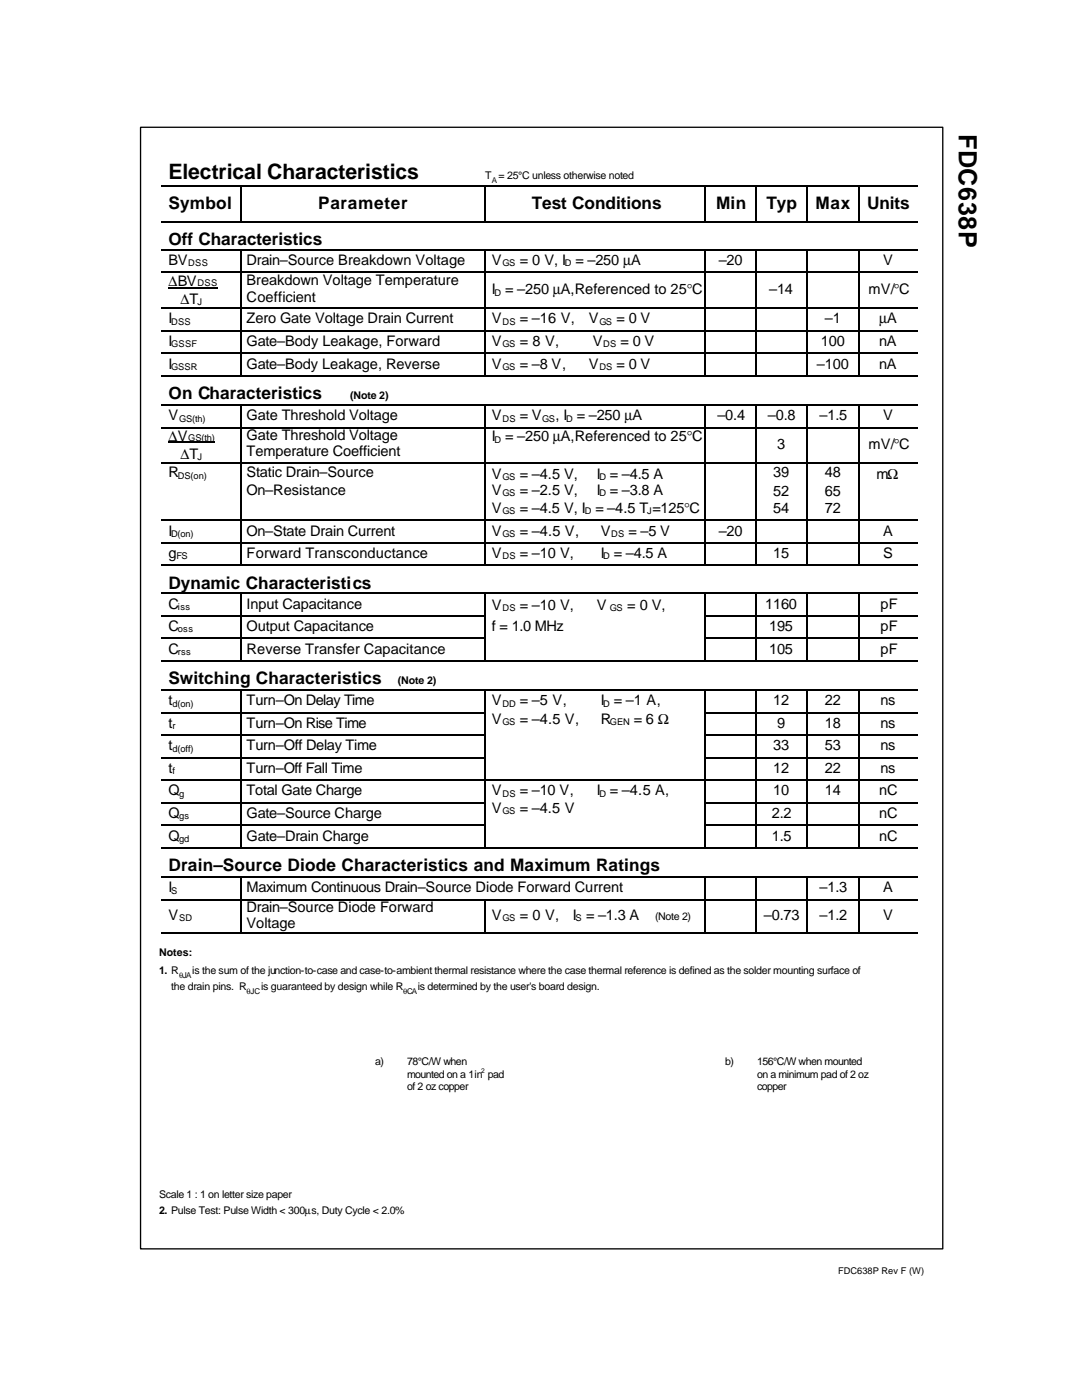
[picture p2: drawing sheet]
<svg xmlns="http://www.w3.org/2000/svg" width="216mm" height="279mm" viewBox="0 0 216 279" stroke-linecap="round" stroke-linejoin="round" font-family="sans-serif">
<defs><g id="words">
<text font-size="5" x="191.3" y="26.7" transform="rotate(90 191.3 26.7)">FDC638P</text>
<text font-size="4.2" x="33.6" y="35.7">Electrical Characteristics</text>
<g font-size="3.4">
<text x="33.6" y="41.8">Symbol</text>
<text x="63.5" y="41.8">Parameter</text>
<text x="106.1" y="41.8">Test Conditions</text>
<text x="142.9" y="41.8">Min</text>
<text x="152.9" y="41.8">Typ</text>
<text x="162.7" y="41.8">Max</text>
<text x="173" y="41.8">Units</text>
<text x="33.6" y="48.9">Off Characteristics</text>
<text x="33.6" y="79.6">On Characteristics</text>
<text x="33.6" y="117.5">Dynamic Characteristics</text>
<text x="33.6" y="136.5">Switching Characteristics</text>
<text x="33.6" y="173.8">Drain–Source Diode Characteristics and Maximum Ratings</text>
</g>
<g font-size="2.9">
<text x="33.6" y="52.9">BV</text>
<text x="49.2" y="52.9">Drain–Source Breakdown Voltage</text>
<text x="98.2" y="52.9">V</text>
<text x="103.7" y="52.9">= 0 V, I = –250 μA</text>
<text x="143.4" y="52.9">–20</text>
<text x="176.2" y="52.9">V</text>
<text x="33.6" y="57.2">ΔBV</text>
<text x="49.2" y="56.9">Breakdown Voltage Temperature</text>
<text x="98.2" y="58.7">I = –250 μA,Referenced to 25°C</text>
<text x="153.5" y="58.7">–14</text>
<text x="173.3" y="58.7">mV/°C</text>
<text x="33.6" y="64.6">I</text>
<text x="36" y="60.6">ΔT</text>
<text x="49.2" y="60.3">Coefficient</text>
<text x="49.2" y="64.6">Zero Gate Voltage Drain Current</text>
<text x="98.2" y="64.6">V</text>
<text x="103.7" y="64.6">= –16 V,</text>
<text x="117.5" y="64.6">V</text>
<text x="123" y="64.6">= 0 V</text>
<text x="164.6" y="64.6">–1</text>
<text x="175.4" y="64.6">μA</text>
<text x="33.6" y="69.1">I</text>
<text x="49.2" y="69.1">Gate–Body Leakage, Forward</text>
<text x="98.2" y="69.1">V</text>
<text x="103.7" y="69.1">= 8 V,</text>
<text x="118.3" y="69.1">V</text>
<text x="123.8" y="69.1">= 0 V</text>
<text x="163.8" y="69.1">100</text>
<text x="175.4" y="69.1">nA</text>
<text x="33.6" y="73.6">I</text>
<text x="49.2" y="73.6">Gate–Body Leakage, Reverse</text>
<text x="98.2" y="73.6">V</text>
<text x="103.7" y="73.6">= –8 V,</text>
<text x="117.5" y="73.6">V</text>
<text x="123" y="73.6">= 0 V</text>
<text x="163" y="73.6">–100</text>
<text x="175.4" y="73.6">nA</text>
<text x="33.6" y="83.9">V</text>
<text x="49.2" y="83.9">Gate Threshold Voltage</text>
<text x="98.2" y="83.9">V</text>
<text x="103.7" y="83.9">= V</text>
<text x="110.9" y="83.9">, I = –250 μA</text>
<text x="143.1" y="83.9">–0.4</text>
<text x="153.2" y="83.9">–0.8</text>
<text x="163.5" y="83.9">–1.5</text>
<text x="176.2" y="83.9">V</text>
<text x="33.6" y="88.1">ΔV</text>
<text x="49.2" y="87.8">Gate Threshold Voltage</text>
<text x="98.2" y="88.1">I = –250 μA,Referenced to 25°C</text>
<text x="155" y="89.7">3</text>
<text x="173.3" y="89.7">mV/°C</text>
<text x="33.6" y="95.2">R</text>
<text x="36" y="91.5">ΔT</text>
<text x="49.2" y="91">Temperature Coefficient</text>
<text x="49.2" y="95.2">Static Drain–Source</text>
<text x="98.2" y="95.5">V</text>
<text x="103.7" y="95.5">= –4.5 V,</text>
<text x="119.1" y="95.5">I = –4.5 A</text>
<text x="154.3" y="95.2">39</text>
<text x="164.6" y="95.2">48</text>
<text x="174.9" y="95.5">mΩ</text>
<text x="49.2" y="98.7">On–Resistance</text>
<text x="98.2" y="98.7">V</text>
<text x="103.7" y="98.7">= –2.5 V,</text>
<text x="119.1" y="98.7">I = –3.8 A</text>
<text x="154.3" y="99">52</text>
<text x="164.6" y="99">65</text>
<text x="33.6" y="106.9">I</text>
<text x="49.2" y="106.9">On–State Drain Current</text>
<text x="98.2" y="102.4">V</text>
<text x="98.2" y="106.9">V</text>
<text x="103.7" y="102.4">= –4.5 V, I = –4.5 T =125°C</text>
<text x="103.7" y="106.9">= –4.5 V,</text>
<text x="119.9" y="106.9">V</text>
<text x="125.4" y="106.9">= –5 V</text>
<text x="143.4" y="106.9">–20</text>
<text x="154.3" y="102.4">54</text>
<text x="164.6" y="102.4">72</text>
<text x="176.2" y="106.9">A</text>
<text x="33.6" y="111.4">g</text>
<text x="49.2" y="111.4">Forward Transconductance</text>
<text x="98.2" y="111.4">V</text>
<text x="103.7" y="111.4">= –10 V,</text>
<text x="119.9" y="111.4">I = –4.5 A</text>
<text x="154.3" y="111.4">15</text>
<text x="176.2" y="111.4">S</text>
<text x="33.6" y="121.4">C</text>
<text x="33.6" y="125.9">C</text>
<text x="49.2" y="121.4">Input Capacitance</text>
<text x="49.2" y="125.9">Output Capacitance</text>
<text x="98.2" y="121.7">V</text>
<text x="98.2" y="125.9">f = 1.0 MHz</text>
<text x="103.7" y="121.7">= –10 V,</text>
<text x="119.1" y="121.7">V</text>
<text x="125.1" y="121.7">= 0 V,</text>
<text x="152.7" y="121.4">1160</text>
<text x="153.5" y="125.9">195</text>
<text x="175.7" y="121.4">pF</text>
<text x="175.7" y="125.9">pF</text>
<text x="33.6" y="130.4">C</text>
<text x="49.2" y="130.4">Reverse Transfer Capacitance</text>
<text x="153.5" y="130.4">105</text>
<text x="175.7" y="130.4">pF</text>
<text x="33.6" y="140.8">t</text>
<text x="49.2" y="140.8">Turn–On Delay Time</text>
<text x="98.2" y="140.8">V</text>
<text x="103.7" y="140.8">= –5 V,</text>
<text x="119.9" y="140.8">I = –1 A,</text>
<text x="154.3" y="140.8">12</text>
<text x="164.6" y="140.8">22</text>
<text x="175.7" y="140.8">ns</text>
<text x="33.6" y="145.3">t</text>
<text x="33.6" y="149.8">t</text>
<text x="49.2" y="145.3">Turn–On Rise Time</text>
<text x="49.2" y="149.8">Turn–Off Delay Time</text>
<text x="98.2" y="144.5">V</text>
<text x="103.7" y="144.5">= –4.5 V,</text>
<text x="119.9" y="144.5">R</text>
<text x="126.5" y="144.5">= 6 Ω</text>
<text x="154.3" y="149.8">33</text>
<text x="155" y="145.3">9</text>
<text x="164.6" y="145.3">18</text>
<text x="164.6" y="149.8">53</text>
<text x="175.7" y="145.3">ns</text>
<text x="175.7" y="149.8">ns</text>
<text x="33.6" y="154.3">t</text>
<text x="49.2" y="154.3">Turn–Off Fall Time</text>
<text x="154.3" y="154.3">12</text>
<text x="164.6" y="154.3">22</text>
<text x="175.7" y="154.3">ns</text>
<text x="33.6" y="158.8">Q</text>
<text x="49.2" y="158.8">Total Gate Charge</text>
<text x="98.2" y="158.8">V</text>
<text x="103.7" y="158.8">= –10 V,</text>
<text x="119.1" y="158.8">I = –4.5 A,</text>
<text x="154.3" y="158.8">10</text>
<text x="164.6" y="158.8">14</text>
<text x="175.4" y="158.8">nC</text>
<text x="33.6" y="163.2">Q</text>
<text x="33.6" y="167.7">Q</text>
<text x="49.2" y="163.2">Gate–Source Charge</text>
<text x="49.2" y="167.7">Gate–Drain Charge</text>
<text x="98.2" y="162.2">V</text>
<text x="103.7" y="162.2">= –4.5 V</text>
<text x="154" y="163.2">2.2</text>
<text x="154" y="167.7">1.5</text>
<text x="175.4" y="163.2">nC</text>
<text x="175.4" y="167.7">nC</text>
<text x="33.6" y="178.1">I</text>
<text x="49.2" y="178.1">Maximum Continuous Drain–Source Diode Forward Current</text>
<text x="163.5" y="178.1">–1.3</text>
<text x="176.2" y="178.1">A</text>
<text x="33.6" y="183.6">V</text>
<text x="49.2" y="182">Drain–Source Diode Forward</text>
<text x="49.2" y="185.2">Voltage</text>
<text x="98.2" y="183.6">V</text>
<text x="103.7" y="183.6">= 0 V,</text>
<text x="114.3" y="183.6">I = –1.3 A</text>
<text x="152.4" y="183.6">–0.73</text>
<text x="163.5" y="183.6">–1.2</text>
<text x="176.2" y="183.6">V</text>
</g>
<g font-size="2.1">
<text x="96.8" y="35.7">T = 25°C unless otherwise noted</text>
<text x="69.8" y="79.6">(Note 2)</text>
<text x="79.4" y="136.5">(Note 2)</text>
<text x="130.7" y="183.6">(Note 2)</text>
<text x="31.7" y="190.8">Notes:</text>
<text x="31.7" y="194.5">1. R</text>
<text x="34.1" y="197.6">the drain pins. R</text>
<text x="38.4" y="194.5">is the sum of the junction-to-case and case-to-ambient thermal resistance where the case thermal reference is defined as the solder mounting surface of</text>
<text x="52.1" y="197.6">is guaranteed by design while R</text>
<text x="83.3" y="197.6">is determined by the user's board design.</text>
<text x="74.9" y="212.5">a)</text>
<text x="81.2" y="212.5">78°C/W when</text>
<text x="81.2" y="215.1">mounted on a 1in pad</text>
<text x="144.7" y="212.5">b)</text>
<text x="151.1" y="212.5">156°C/W when mounted</text>
<text x="151.1" y="215.1">on a minimum pad of 2 oz</text>
<text x="81.2" y="217.5">of 2 oz copper</text>
<text x="151.1" y="217.5">copper</text>
<text x="31.7" y="239.2">Scale 1 : 1 on letter size paper</text>
<text x="31.7" y="242.4">2. Pulse Test: Pulse Width &lt; 300μs, Duty Cycle &lt; 2.0%</text>
</g>
<g font-size="1.9">
<text x="37.6" y="53.2">DSS</text>
<text x="100.3" y="53.2">GS</text>
<text x="112.7" y="53.2">D</text>
<text x="39.4" y="57.2">DSS</text>
<text x="98.7" y="59">D</text>
<text x="34.1" y="64.8">DSS</text>
<text x="39.4" y="60.9">J</text>
<text x="100.3" y="64.8">DS</text>
<text x="119.6" y="64.8">GS</text>
<text x="34.1" y="69.3">GSSF</text>
<text x="100.3" y="69.3">GS</text>
<text x="120.4" y="69.3">DS</text>
<text x="34.1" y="73.8">GSSR</text>
<text x="100.3" y="73.8">GS</text>
<text x="119.6" y="73.8">DS</text>
<text x="35.7" y="84.1">GS(th)</text>
<text x="37.6" y="88.1">GS(th)</text>
<text x="98.7" y="88.4">D</text>
<text x="100.3" y="84.1">DS</text>
<text x="108.2" y="84.1">GS</text>
<text x="113" y="84.1">D</text>
<text x="35.5" y="95.5">DS(on)</text>
<text x="39.4" y="91.8">J</text>
<text x="100.3" y="95.8">GS</text>
<text x="119.6" y="95.8">D</text>
<text x="100.3" y="99">GS</text>
<text x="119.6" y="99">D</text>
<text x="34.1" y="107.2">D(on)</text>
<text x="100.3" y="102.7">GS</text>
<text x="100.3" y="107.2">GS</text>
<text x="116.7" y="102.7">D</text>
<text x="122" y="107.2">DS</text>
<text x="129.1" y="102.7">J</text>
<text x="35.2" y="111.7">FS</text>
<text x="100.3" y="111.7">DS</text>
<text x="120.4" y="111.7">D</text>
<text x="35.5" y="121.7">iss</text>
<text x="100.3" y="122">DS</text>
<text x="121.7" y="122">GS</text>
<text x="35.5" y="126.2">oss</text>
<text x="35.5" y="130.7">rss</text>
<text x="34.4" y="141">d(on)</text>
<text x="100.3" y="141">DD</text>
<text x="120.4" y="141">D</text>
<text x="34.4" y="145.5">r</text>
<text x="100.3" y="144.7">GS</text>
<text x="121.7" y="144.7">GEN</text>
<text x="34.4" y="150">d(off)</text>
<text x="34.4" y="154.5">f</text>
<text x="35.7" y="159">g</text>
<text x="100.3" y="159">DS</text>
<text x="119.6" y="159">D</text>
<text x="35.7" y="163.5">gs</text>
<text x="100.3" y="162.5">GS</text>
<text x="35.7" y="168">gd</text>
<text x="34.1" y="178.3">S</text>
<text x="35.7" y="183.9">SD</text>
<text x="100.3" y="183.9">GS</text>
<text x="114.8" y="183.9">S</text>
<text x="167.2" y="254.3">FDC638P Rev F (W)</text>
</g>
<g font-size="1.6">
<text x="98.2" y="36.5">A</text>
<text x="35.7" y="195.3">θJA</text>
<text x="49.2" y="198.4">θJC</text>
<text x="80.4" y="198.4">θCA</text>
</g>
<text font-size="1.3" x="96" y="214">2</text>
</g></defs>
<path d="M28 25.4h160.1v223.8h-160.1z" fill="none" stroke="#000" stroke-width=".26"/>
<path d="M33.1 201.9h31.7v34.9h-31.7z" fill="#fff"/>
<g fill="none" stroke="#000" stroke-width=".26">
<path d="M32.3 37.2h15.6M48 37.3v6.9M48.2 37.2h48.4M96.7 37.3v6.9M96.8 37.2h43.7M140.6 37.3v6.9M140.8 37.2h10M150.9 37.3v6.9M151.1 37.2h9.8M161 37.3v6.9M161.1 37.2h10.1M171.3 37.3v6.9"/>
<path d="M171.4 37.2h11.7M32.3 44.3h15.6M32.3 49.9h15.6M32.3 54.4h15.6M33.6 57.5h9.8M48 50v4.2M48 54.5v6.9M48.2 44.3h48.4M48.2 49.9h48.4M48.2 54.4h48.4M96.7 50v4.2M96.7 54.5v6.9"/>
<path d="M96.8 44.3h43.7M96.8 49.9h43.7M96.8 54.4h43.7M140.6 50v4.2M140.6 54.5v6.9M140.8 44.3h10M140.8 49.9h10M140.8 54.4h10M150.9 50v4.2M150.9 54.5v6.9M151.1 44.3h9.8M151.1 49.9h9.8"/>
<path d="M151.1 54.4h9.8M161 50v4.2M161 54.5v6.9M161.1 44.3h10.1M161.1 49.9h10.1M161.1 54.4h10.1M171.3 50v4.2M171.3 54.5v6.9M171.4 44.3h11.7M171.4 49.9h11.7M171.4 54.4h11.7M32.3 61.5h15.6"/>
<path d="M32.3 66h15.6M32.3 70.5h15.6M32.3 75h15.6M48 61.6v4.3M48 66.1v4.3M48 70.6v4.3M48.2 61.5h48.4M48.2 66h48.4M48.2 70.5h48.4M48.2 75h48.4M96.7 61.6v4.3M96.7 66.1v4.3"/>
<path d="M96.7 70.6v4.3M96.8 61.5h43.7M96.8 66h43.7M96.8 70.5h43.7M96.8 75h43.7M140.6 61.6v4.3M140.6 66.1v4.3M140.6 70.6v4.3M140.8 61.5h10M140.8 66h10M140.8 70.5h10M140.8 75h10"/>
<path d="M150.9 61.6v4.3M150.9 66.1v4.3M150.9 70.6v4.3M151.1 61.5h9.8M151.1 66h9.8M151.1 70.5h9.8M151.1 75h9.8M161 61.6v4.3M161 66.1v4.3M161 70.6v4.3M161.1 61.5h10.1M161.1 66h10.1"/>
<path d="M161.1 70.5h10.1M161.1 75h10.1M171.3 61.6v4.3M171.3 66.1v4.3M171.3 70.6v4.3M171.4 61.5h11.7M171.4 66h11.7M171.4 70.5h11.7M171.4 75h11.7M32.3 80.8h15.6M32.3 85.3h15.6M32.3 92.5h15.6"/>
<path d="M33.6 88.2h9.3M48 81v4.2M48 85.5v6.8M48 92.6v11.1M48.2 80.8h48.4M48.2 85.3h48.4M48.2 92.5h48.4M96.7 81v4.2M96.7 85.5v6.8M96.7 92.6v11.1M96.8 80.8h43.7M96.8 85.3h43.7"/>
<path d="M96.8 92.5h43.7M140.6 81v4.2M140.6 85.5v6.8M140.6 92.6v11.1M140.8 80.8h10M140.8 85.3h10M140.8 92.5h10M150.9 81v4.2M150.9 85.5v6.8M150.9 92.6v11.1M151.1 80.8h9.8M151.1 85.3h9.8"/>
<path d="M151.1 92.5h9.8M161 81v4.2M161 85.5v6.8M161 92.6v11.1M161.1 80.8h10.1M161.1 85.3h10.1M161.1 92.5h10.1M171.3 81v4.2M171.3 85.5v6.8M171.3 92.6v11.1M171.4 80.8h11.7M171.4 85.3h11.7"/>
<path d="M171.4 92.5h11.7M32.3 103.8h15.6M32.3 108.3h15.6M32.3 112.8h15.6M32.3 118.4h15.6M48 104v4.2M48 108.5v4.2M48 118.5v4.3M48.2 103.8h48.4M48.2 108.3h48.4M48.2 112.8h48.4M48.2 118.4h48.4"/>
<path d="M96.7 104v4.2M96.7 108.5v4.2M96.7 118.5v4.3M96.8 103.8h43.7M96.8 108.3h43.7M96.8 112.8h43.7M96.8 118.4h43.7M140.6 104v4.2M140.6 108.5v4.2M140.6 118.5v4.3M140.8 103.8h10M140.8 108.3h10"/>
<path d="M140.8 112.8h10M140.8 118.4h10M150.9 104v4.2M150.9 108.5v4.2M150.9 118.5v4.3M151.1 103.8h9.8M151.1 108.3h9.8M151.1 112.8h9.8M151.1 118.4h9.8M161 104v4.2M161 108.5v4.2M161 118.5v4.3"/>
<path d="M161.1 103.8h10.1M161.1 108.3h10.1M161.1 112.8h10.1M161.1 118.4h10.1M171.3 104v4.2M171.3 108.5v4.2M171.3 118.5v4.3M171.4 103.8h11.7M171.4 108.3h11.7M171.4 112.8h11.7M171.4 118.4h11.7M32.3 122.9h15.6"/>
<path d="M32.3 127.4h15.6M32.3 131.9h15.6M32.3 137.7h15.6M48 123v4.3M48 127.5v4.3M48 137.8v4.3M48.2 122.9h48.4M48.2 127.4h48.4M48.2 131.9h48.4M48.2 137.7h48.4M96.7 123v4.3M96.7 127.5v4.3"/>
<path d="M96.7 137.8v4.3M96.8 131.9h43.7M96.8 137.7h43.7M140.6 123v4.3M140.6 127.5v4.3M140.6 137.8v4.3M140.8 122.9h10M140.8 127.4h10M140.8 131.9h10M140.8 137.7h10M150.9 123v4.3M150.9 127.5v4.3"/>
<path d="M150.9 137.8v4.3M151.1 122.9h9.8M151.1 127.4h9.8M151.1 131.9h9.8M151.1 137.7h9.8M161 123v4.3M161 127.5v4.3M161 137.8v4.3M161.1 122.9h10.1M161.1 127.4h10.1M161.1 131.9h10.1M161.1 137.7h10.1"/>
<path d="M171.3 123v4.3M171.3 127.5v4.3M171.3 137.8v4.3M171.4 122.9h11.7M171.4 127.4h11.7M171.4 131.9h11.7M171.4 137.7h11.7M32.3 142.2h15.6M32.3 146.7h15.6M32.3 151.2h15.6M32.3 155.7h15.6M48 142.3v4.3"/>
<path d="M48 146.8v4.3M48 151.3v4.3M48 155.8v4.3M48.2 142.2h48.4M48.2 146.7h48.4M48.2 151.2h48.4M48.2 155.7h48.4M96.7 142.3v4.3M96.7 146.8v4.3M96.7 151.3v4.3M96.7 155.8v4.3M96.8 155.7h43.7"/>
<path d="M140.6 142.3v4.3M140.6 146.8v4.3M140.6 151.3v4.3M140.6 155.8v4.3M140.8 142.2h10M140.8 146.7h10M140.8 151.2h10M140.8 155.7h10M150.9 142.3v4.3M150.9 146.8v4.3M150.9 151.3v4.3M150.9 155.8v4.3"/>
<path d="M151.1 142.2h9.8M151.1 146.7h9.8M151.1 151.2h9.8M151.1 155.7h9.8M161 142.3v4.3M161 146.8v4.3M161 151.3v4.3M161 155.8v4.3M161.1 142.2h10.1M161.1 146.7h10.1M161.1 151.2h10.1M161.1 155.7h10.1"/>
<path d="M171.3 142.3v4.3M171.3 146.8v4.3M171.3 151.3v4.3M171.3 155.8v4.3M171.4 142.2h11.7M171.4 146.7h11.7M171.4 151.2h11.7M171.4 155.7h11.7M32.3 160.2h15.6M32.3 164.7h15.6M32.3 169.2h15.6M32.3 175h15.6"/>
<path d="M32.3 179.5h15.6M48 160.3v4.3M48 164.8v4.3M48 175.2v4.2M48 179.7v6.3M48.2 160.2h48.4M48.2 164.7h48.4M48.2 169.2h48.4M48.2 175h92.3M48.2 179.5h48.4M96.7 160.3v4.3M96.7 164.8v4.3"/>
<path d="M96.7 179.7v6.3M96.8 169.2h43.7M96.8 179.5h43.7M140.6 160.3v4.3M140.6 164.8v4.3M140.6 175.2v4.2M140.6 179.7v6.3M140.8 160.2h10M140.8 164.7h10M140.8 169.2h10M140.8 175h10M140.8 179.5h10"/>
<path d="M150.9 160.3v4.3M150.9 164.8v4.3M150.9 175.2v4.2M150.9 179.7v6.3M151.1 160.2h9.8M151.1 164.7h9.8M151.1 169.2h9.8M151.1 175h9.8M151.1 179.5h9.8M161 160.3v4.3M161 164.8v4.3M161 175.2v4.2"/>
<path d="M161 179.7v6.3M161.1 160.2h10.1M161.1 164.7h10.1M161.1 169.2h10.1M161.1 175h10.1M161.1 179.5h10.1M171.3 160.3v4.3M171.3 164.8v4.3M171.3 175.2v4.2M171.3 179.7v6.3M171.4 160.2h11.7M171.4 164.7h11.7"/>
<path d="M171.4 169.2h11.7M171.4 175h11.7M171.4 179.5h11.7M32.3 186.1h15.6M48.2 186.1h48.4M96.8 186.1h43.7M140.8 186.1h10M151.1 186.1h9.8M161.1 186.1h10.1M171.4 186.1h11.7"/>
</g>
<g fill="#000">
<path d="M47.9 37h.3v.3h-.3zM96.6 37h.2v.3h-.2zM140.5 37h.3v.3h-.3zM150.8 37h.3v.3h-.3zM160.9 37h.2v.3h-.2zM171.2 37h.2v.3h-.2zM47.9 44.2h.3v.2h-.3zM47.9 49.7h.3v.3h-.3zM47.9 54.2h.3v.3h-.3zM96.6 44.2h.2v.2h-.2zM96.6 49.7h.2v.3h-.2zM96.6 54.2h.2v.3h-.2z"/>
<path d="M140.5 44.2h.3v.2h-.3zM140.5 49.7h.3v.3h-.3zM140.5 54.2h.3v.3h-.3zM150.8 44.2h.3v.2h-.3zM150.8 49.7h.3v.3h-.3zM150.8 54.2h.3v.3h-.3zM160.9 44.2h.2v.2h-.2zM160.9 49.7h.2v.3h-.2zM160.9 54.2h.2v.3h-.2zM171.2 44.2h.2v.2h-.2zM171.2 49.7h.2v.3h-.2zM171.2 54.2h.2v.3h-.2z"/>
<path d="M47.9 61.4h.3v.2h-.3zM47.9 65.9h.3v.2h-.3zM47.9 70.4h.3v.2h-.3zM47.9 74.9h.3v.2h-.3zM96.6 61.4h.2v.2h-.2zM96.6 65.9h.2v.2h-.2zM96.6 70.4h.2v.2h-.2zM96.6 74.9h.2v.2h-.2zM140.5 61.4h.3v.2h-.3zM140.5 65.9h.3v.2h-.3zM140.5 70.4h.3v.2h-.3zM140.5 74.9h.3v.2h-.3z"/>
<path d="M150.8 61.4h.3v.2h-.3zM150.8 65.9h.3v.2h-.3zM150.8 70.4h.3v.2h-.3zM150.8 74.9h.3v.2h-.3zM160.9 61.4h.2v.2h-.2zM160.9 65.9h.2v.2h-.2zM160.9 70.4h.2v.2h-.2zM160.9 74.9h.2v.2h-.2zM171.2 61.4h.2v.2h-.2zM171.2 65.9h.2v.2h-.2zM171.2 70.4h.2v.2h-.2zM171.2 74.9h.2v.2h-.2z"/>
<path d="M47.9 80.7h.3v.3h-.3zM47.9 85.2h.3v.3h-.3zM47.9 92.3h.3v.3h-.3zM96.6 80.7h.2v.3h-.2zM96.6 85.2h.2v.3h-.2zM96.6 92.3h.2v.3h-.2zM140.5 80.7h.3v.3h-.3zM140.5 85.2h.3v.3h-.3zM140.5 92.3h.3v.3h-.3zM150.8 80.7h.3v.3h-.3zM150.8 85.2h.3v.3h-.3zM150.8 92.3h.3v.3h-.3z"/>
<path d="M160.9 80.7h.2v.3h-.2zM160.9 85.2h.2v.3h-.2zM160.9 92.3h.2v.3h-.2zM171.2 80.7h.2v.3h-.2zM171.2 85.2h.2v.3h-.2zM171.2 92.3h.2v.3h-.2zM47.9 103.7h.3v.3h-.3zM47.9 108.2h.3v.3h-.3zM47.9 112.7h.3v.3h-.3zM47.9 118.3h.3v.2h-.3zM96.6 103.7h.2v.3h-.2zM96.6 108.2h.2v.3h-.2z"/>
<path d="M96.6 112.7h.2v.3h-.2zM96.6 118.3h.2v.2h-.2zM140.5 103.7h.3v.3h-.3zM140.5 108.2h.3v.3h-.3zM140.5 112.7h.3v.3h-.3zM140.5 118.3h.3v.2h-.3zM150.8 103.7h.3v.3h-.3zM150.8 108.2h.3v.3h-.3zM150.8 112.7h.3v.3h-.3zM150.8 118.3h.3v.2h-.3zM160.9 103.7h.2v.3h-.2zM160.9 108.2h.2v.3h-.2z"/>
<path d="M160.9 112.7h.2v.3h-.2zM160.9 118.3h.2v.2h-.2zM171.2 103.7h.2v.3h-.2zM171.2 108.2h.2v.3h-.2zM171.2 112.7h.2v.3h-.2zM171.2 118.3h.2v.2h-.2zM47.9 122.8h.3v.2h-.3zM47.9 127.3h.3v.2h-.3zM47.9 131.8h.3v.2h-.3zM47.9 137.6h.3v.2h-.3zM96.6 122.8h.2v.2h-.2zM96.6 127.3h.2v.2h-.2z"/>
<path d="M96.6 131.8h.2v.2h-.2zM96.6 137.6h.2v.2h-.2zM140.5 122.8h.3v.2h-.3zM140.5 127.3h.3v.2h-.3zM140.5 131.8h.3v.2h-.3zM140.5 137.6h.3v.2h-.3zM150.8 122.8h.3v.2h-.3zM150.8 127.3h.3v.2h-.3zM150.8 131.8h.3v.2h-.3zM150.8 137.6h.3v.2h-.3zM160.9 122.8h.2v.2h-.2zM160.9 127.3h.2v.2h-.2z"/>
<path d="M160.9 131.8h.2v.2h-.2zM160.9 137.6h.2v.2h-.2zM171.2 122.8h.2v.2h-.2zM171.2 127.3h.2v.2h-.2zM171.2 131.8h.2v.2h-.2zM171.2 137.6h.2v.2h-.2zM47.9 142.1h.3v.2h-.3zM47.9 146.6h.3v.2h-.3zM47.9 151.1h.3v.2h-.3zM47.9 155.6h.3v.2h-.3zM96.6 142.1h.2v.2h-.2zM96.6 146.6h.2v.2h-.2z"/>
<path d="M96.6 151.1h.2v.2h-.2zM96.6 155.6h.2v.2h-.2zM140.5 142.1h.3v.2h-.3zM140.5 146.6h.3v.2h-.3zM140.5 151.1h.3v.2h-.3zM140.5 155.6h.3v.2h-.3zM150.8 142.1h.3v.2h-.3zM150.8 146.6h.3v.2h-.3zM150.8 151.1h.3v.2h-.3zM150.8 155.6h.3v.2h-.3zM160.9 142.1h.2v.2h-.2zM160.9 146.6h.2v.2h-.2z"/>
<path d="M160.9 151.1h.2v.2h-.2zM160.9 155.6h.2v.2h-.2zM171.2 142.1h.2v.2h-.2zM171.2 146.6h.2v.2h-.2zM171.2 151.1h.2v.2h-.2zM171.2 155.6h.2v.2h-.2zM47.9 160.1h.3v.2h-.3zM47.9 164.6h.3v.2h-.3zM47.9 169.1h.3v.2h-.3zM47.9 174.9h.3v.3h-.3zM47.9 179.4h.3v.3h-.3zM96.6 160.1h.2v.2h-.2z"/>
<path d="M96.6 164.6h.2v.2h-.2zM96.6 169.1h.2v.2h-.2zM96.6 179.4h.2v.3h-.2zM140.5 160.1h.3v.2h-.3zM140.5 164.6h.3v.2h-.3zM140.5 169.1h.3v.2h-.3zM140.5 174.9h.3v.3h-.3zM140.5 179.4h.3v.3h-.3zM150.8 160.1h.3v.2h-.3zM150.8 164.6h.3v.2h-.3zM150.8 169.1h.3v.2h-.3zM150.8 174.9h.3v.3h-.3z"/>
<path d="M150.8 179.4h.3v.3h-.3zM160.9 160.1h.2v.2h-.2zM160.9 164.6h.2v.2h-.2zM160.9 169.1h.2v.2h-.2zM160.9 174.9h.2v.3h-.2zM160.9 179.4h.2v.3h-.2zM171.2 160.1h.2v.2h-.2zM171.2 164.6h.2v.2h-.2zM171.2 169.1h.2v.2h-.2zM171.2 174.9h.2v.3h-.2zM171.2 179.4h.2v.3h-.2zM47.9 186h.3v.3h-.3z"/>
<path d="M96.6 186h.2v.3h-.2zM140.5 186h.3v.3h-.3zM150.8 186h.3v.3h-.3zM160.9 186h.2v.3h-.2zM171.2 186h.2v.3h-.2z"/>
</g>
<path d="M116.2 205.1h18.7v23.5h-18.7z" fill="#fff"/>
<use href="#words"/>
</svg>
